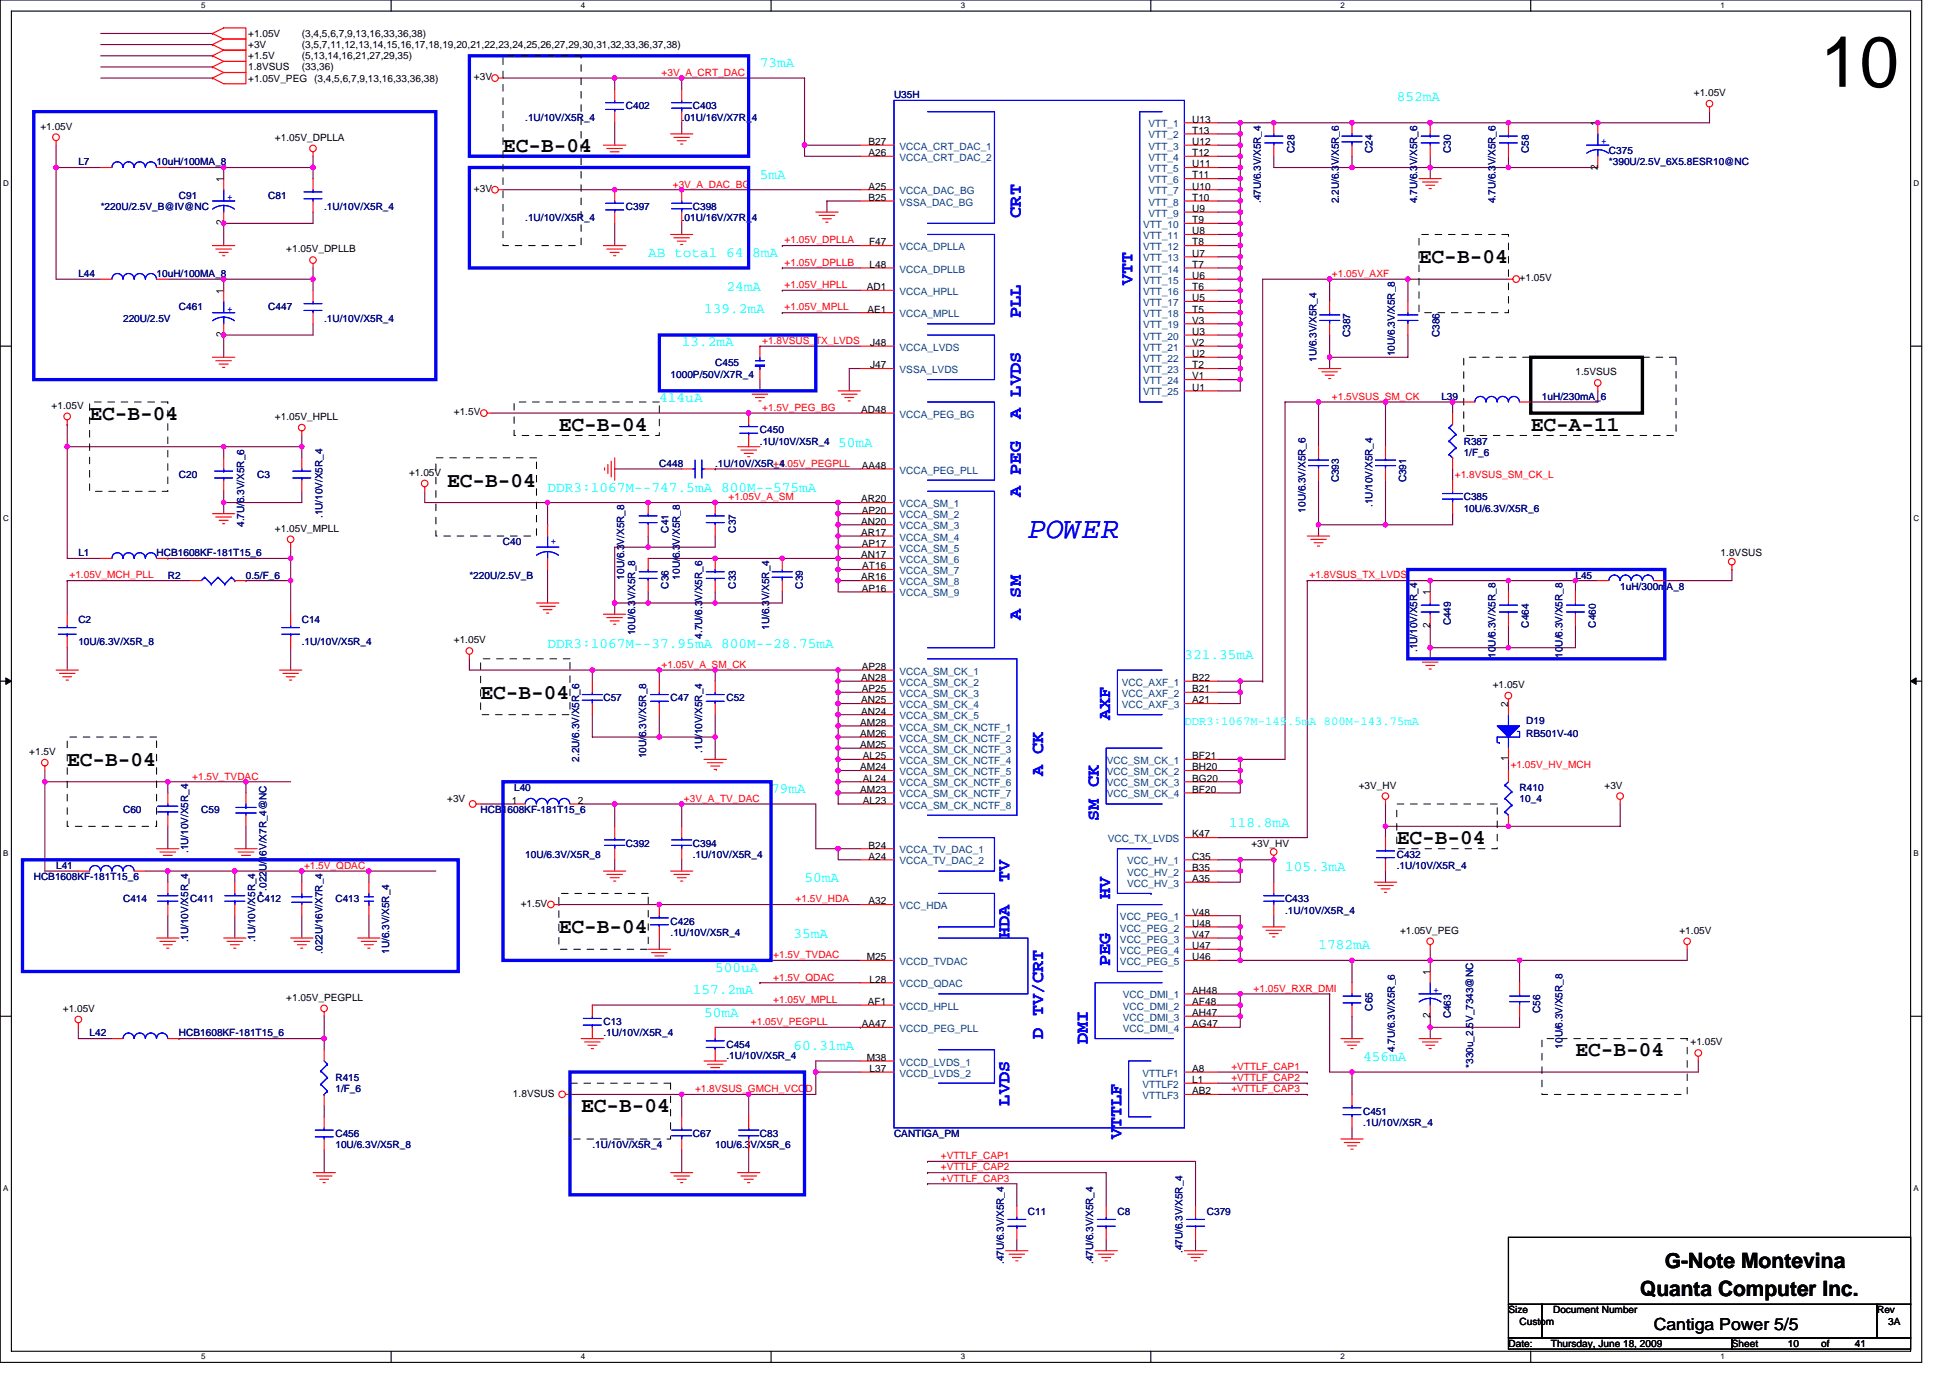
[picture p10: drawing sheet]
<svg xmlns="http://www.w3.org/2000/svg" width="297mm" height="210mm" viewBox="0 0 297 210" stroke-linecap="round" stroke-linejoin="round" font-family="sans-serif">
<defs><g id="words">
<text font-size="10.9" x="277.3" y="13.2">10</text>
<text font-size="4.6" fill="#00f" x="156.6" y="82">POWER</text>
<g font-size="3.2">
<text x="76.6" y="23.1">EC-B-04</text>
<text x="216.2" y="40.1">EC-B-04</text>
<text x="13.6" y="63.9">EC-B-04</text>
<text x="85.1" y="65.6">EC-B-04</text>
<text x="233.2" y="65.6">EC-A-11</text>
<text x="68.1" y="74.1">EC-B-04</text>
<text x="73.2" y="106.5">EC-B-04</text>
<text x="10.2" y="116.7">EC-B-04</text>
<text x="212.8" y="128.6">EC-B-04</text>
<text x="85.1" y="142.2">EC-B-04</text>
<text x="240" y="161">EC-B-04</text>
<text x="88.5" y="169.5">EC-B-04</text>
<text x="249.8" y="197.5">Quanta Computer Inc.</text>
<text x="253.6" y="193.2">G-Note Montevina</text>
</g>
<g font-size="2.7" fill="#00f">
<text x="155.5" y="33.2" transform="rotate(-90 155.5 33.2)">CRT</text>
<text x="172.5" y="43.4" transform="rotate(-90 172.5 43.4)">VTT</text>
<text x="155.5" y="48.5" transform="rotate(-90 155.5 48.5)">PLL</text>
<text x="155.5" y="63.8" transform="rotate(-90 155.5 63.8)">A LVDS</text>
<text x="155.5" y="75.7" transform="rotate(-90 155.5 75.7)">A PEG</text>
<text x="155.5" y="94.4" transform="rotate(-90 155.5 94.4)">A SM</text>
<text x="169.1" y="109.7" transform="rotate(-90 169.1 109.7)">AXF</text>
<text x="158.9" y="118.3" transform="rotate(-90 158.9 118.3)">A CK</text>
<text x="167.4" y="125.1" transform="rotate(-90 167.4 125.1)">SM CK</text>
<text x="153.8" y="134.4" transform="rotate(-90 153.8 134.4)">TV</text>
<text x="169.1" y="137" transform="rotate(-90 169.1 137)">HV</text>
<text x="153.8" y="142.9" transform="rotate(-90 153.8 142.9)">HDA</text>
<text x="169.1" y="147.2" transform="rotate(-90 169.1 147.2)">PEG</text>
<text x="158.9" y="158.3" transform="rotate(-90 158.9 158.3)">D TV/CRT</text>
<text x="165.7" y="159.1" transform="rotate(-90 165.7 159.1)">DMI</text>
<text x="153.8" y="168.5" transform="rotate(-90 153.8 168.5)">LVDS</text>
<text x="170.8" y="173.6" transform="rotate(-90 170.8 173.6)">VTTLF</text>
</g>
<text font-size="2.5" x="251.9" y="202.7">Cantiga Power 5/5</text>
<g font-size="2.2" fill="#0ff">
<text x="115.8" y="10.2">73mA</text>
<text x="212.8" y="15.3">852mA</text>
<text x="115.8" y="27.3">5mA</text>
<text x="98.7" y="39.2">AB total 64.8mA</text>
<text x="107.2" y="47.7">139.2mA</text>
<text x="110.7" y="44.3">24mA</text>
<text x="103.8" y="52.8">13.2mA</text>
<text x="100.4" y="61.3">414uA</text>
<text x="127.7" y="68.1">50mA</text>
<text x="83.4" y="74.9">DDR3:1067M--747.5mA 800M--575mA</text>
<text x="83.4" y="98.7">DDR3:1067M--37.95mA 800M--28.75mA</text>
<text x="180.4" y="100.4">321.35mA</text>
<text x="117.5" y="120.9">79mA</text>
<text x="187.2" y="126">118.8mA</text>
<text x="122.6" y="134.5">50mA</text>
<text x="195.7" y="132.8">105.3mA</text>
<text x="120.9" y="143">35mA</text>
<text x="108.9" y="148.1">500uA</text>
<text x="200.8" y="144.7">1782mA</text>
<text x="105.5" y="151.5">157.2mA</text>
<text x="107.2" y="154.9">50mA</text>
<text x="120.9" y="160">60.31mA</text>
<text x="207.6" y="161.7">456mA</text>
</g>
<text font-size="1.9" fill="#0ff" x="180.4" y="110.4">DDR3:1067M-149.5mA 800M-143.75mA</text>
<g font-size="1.5">
<text x="37.8" y="5.6">+1.05V</text>
<text x="46" y="5.6">(3,4,5,6,7,9,13,16,33,36,38)</text>
<text x="37.8" y="7.3">+3V</text>
<text x="37.8" y="10.7">1.8VSUS</text>
<text x="37.8" y="9">+1.5V</text>
<text x="46" y="10.7">(33,36)</text>
<text x="46" y="7.3">(3,5,7,11,12,13,14,15,16,17,18,19,20,21,22,23,24,25,26,27,29,30,31,32,33,36,37,38)</text>
<text x="46" y="9">(5,13,14,16,21,27,29,35)</text>
<text x="37.8" y="12.4">+1.05V_PEG (3,4,5,6,7,9,13,16,33,36,38)</text>
<text x="72.2" y="12.3">+3V</text>
<text x="258" y="14.6">+1.05V</text>
<text x="6.2" y="19.7">+1.05V</text>
<text x="41.9" y="21.4">+1.05V_DPLLA</text>
<text x="132.3" y="22.1">B27</text>
<text x="132.3" y="23.8">A26</text>
<text x="181.6" y="18.7">U13</text>
<text x="181.6" y="20.4">T13</text>
<text x="181.6" y="23.8">T12</text>
<text x="181.6" y="22.1">U12</text>
<text x="243.4" y="19.2" transform="rotate(-90 243.4 19.2)">1</text>
<text x="34.1" y="27.7" transform="rotate(-90 34.1 27.7)">1</text>
<text x="72.2" y="29.3">+3V</text>
<text x="132.3" y="28.9">A25</text>
<text x="181.6" y="25.5">U11</text>
<text x="181.6" y="27.2">T11</text>
<text x="181.6" y="28.9">U10</text>
<text x="243.4" y="25.8" transform="rotate(-90 243.4 25.8)">2</text>
<text x="34.1" y="34.4" transform="rotate(-90 34.1 34.4)">2</text>
<text x="132.3" y="30.6">B25</text>
<text x="181.6" y="30.6">T10</text>
<text x="181.6" y="32.3">U9</text>
<text x="181.6" y="34">T9</text>
<text x="181.6" y="35.7">U8</text>
<text x="43.6" y="38.5">+1.05V_DPLLB</text>
<text x="132.4" y="37.4">F47</text>
<text x="132.5" y="40.8">L48</text>
<text x="181.6" y="37.4">T8</text>
<text x="181.6" y="39.1">U7</text>
<text x="181.6" y="40.8">T7</text>
<text x="34.1" y="44.7" transform="rotate(-90 34.1 44.7)">1</text>
<text x="132" y="44.2">AD1</text>
<text x="132.1" y="47.6">AE1</text>
<text x="181.6" y="42.5">U6</text>
<text x="181.6" y="44.2">T6</text>
<text x="181.6" y="45.9">U5</text>
<text x="181.6" y="47.6">T5</text>
<text x="231.5" y="42.9">+1.05V</text>
<text x="34.1" y="51.4" transform="rotate(-90 34.1 51.4)">2</text>
<text x="132.5" y="52.7">J48</text>
<text x="181.6" y="49.3">V3</text>
<text x="181.6" y="51">U3</text>
<text x="181.6" y="52.7">V2</text>
<text x="132.5" y="56.1">J47</text>
<text x="181.6" y="54.4">U2</text>
<text x="181.6" y="56.1">T2</text>
<text x="181.6" y="57.8">V1</text>
<text x="181.6" y="59.5">U1</text>
<text x="240" y="57.2">1.5VSUS</text>
<text x="7.8" y="62.3">+1.05V</text>
<text x="41.9" y="64">+1.05V_HPLL</text>
<text x="69.1" y="63.3">+1.5V</text>
<text x="131.2" y="62.9">AD48</text>
<text x="131.3" y="71.4">AA48</text>
<text x="62.3" y="72.5">+1.05V</text>
<text x="131.2" y="76.6">AR20</text>
<text x="41.9" y="81">+1.05V_MPLL</text>
<text x="131.2" y="79.9">AN20</text>
<text x="131.2" y="81.7">AR17</text>
<text x="131.3" y="78.3">AP20</text>
<text x="131.3" y="83.4">AP17</text>
<text x="131.2" y="88.5">AR16</text>
<text x="131.2" y="85.1">AN17</text>
<text x="131.3" y="86.8">AT16</text>
<text x="262.1" y="84.8">1.8VSUS</text>
<text x="131.3" y="90.2">AP16</text>
<text x="217.8" y="95.6" transform="rotate(-90 217.8 95.6)">2</text>
<text x="217.8" y="90.7" transform="rotate(-90 217.8 90.7)">1</text>
<text x="69.1" y="98">+1.05V</text>
<text x="131.2" y="103.8">AN28</text>
<text x="131.2" y="107.2">AN25</text>
<text x="131.3" y="102.1">AP28</text>
<text x="131.3" y="105.5">AP25</text>
<text x="181.6" y="103.8">B22</text>
<text x="181.6" y="105.5">B21</text>
<text x="181.6" y="107.2">A21</text>
<text x="227.4" y="104.8">+1.05V</text>
<text x="229.8" y="107.7" transform="rotate(-90 229.8 107.7)">2</text>
<text x="131" y="110.6">AM28</text>
<text x="131" y="112.3">AM26</text>
<text x="131" y="114">AM25</text>
<text x="131.2" y="108.9">AN24</text>
<text x="4.5" y="115">+1.5V</text>
<text x="131" y="117.4">AM24</text>
<text x="131.4" y="115.7">AL25</text>
<text x="131.4" y="119.1">AL24</text>
<text x="181.6" y="115.7">BF21</text>
<text x="181.6" y="117.4">BH20</text>
<text x="181.6" y="119.1">BG20</text>
<text x="229.8" y="116" transform="rotate(-90 229.8 116)">1</text>
<text x="68.1" y="122.2">+3V</text>
<text x="78" y="122.5">1</text>
<text x="88" y="122.5">2</text>
<text x="131" y="120.8">AM23</text>
<text x="131.4" y="122.5">AL23</text>
<text x="181.6" y="120.8">BF20</text>
<text x="207" y="120.2">+3V_HV</text>
<text x="244.4" y="120.2">+3V</text>
<text x="132.3" y="129.3">B24</text>
<text x="132.3" y="131">A24</text>
<text x="181.6" y="127.6">K47</text>
<text x="181.6" y="131">C35</text>
<text x="190.6" y="129">+3V_HV</text>
<text x="132.3" y="137.8">A32</text>
<text x="181.6" y="132.7">B35</text>
<text x="181.6" y="134.4">A35</text>
<text x="79.3" y="138.2">+1.5V</text>
<text x="181.6" y="139.5">V48</text>
<text x="181.6" y="141.2">U48</text>
<text x="181.6" y="142.9">V47</text>
<text x="213.3" y="142.3">+1.05V_PEG</text>
<text x="255.8" y="142.3">+1.05V</text>
<text x="132.1" y="146.3">M25</text>
<text x="132.5" y="149.7">L28</text>
<text x="181.6" y="144.6">U47</text>
<text x="181.6" y="146.3">U46</text>
<text x="217.8" y="148.6" transform="rotate(-90 217.8 148.6)">1</text>
<text x="9.6" y="154.2">+1.05V</text>
<text x="43.6" y="152.5">+1.05V_PEGPLL</text>
<text x="132.2" y="153.1">AF1</text>
<text x="181.6" y="151.4">AH48</text>
<text x="181.6" y="153.1">AF48</text>
<text x="181.6" y="154.8">AH47</text>
<text x="217.8" y="155.2" transform="rotate(-90 217.8 155.2)">2</text>
<text x="131.3" y="156.5">AA47</text>
<text x="132.1" y="161.6">M38</text>
<text x="181.6" y="156.5">AG47</text>
<text x="257.5" y="159.3">+1.05V</text>
<text x="78.1" y="167.1">1.8VSUS</text>
<text x="132.5" y="163.3">L37</text>
<text x="181.6" y="163.3">A8</text>
<text x="181.6" y="165">L1</text>
<text x="181.6" y="166.8">AB2</text>
<text x="229.8" y="200.1">Size</text>
<text x="231.5" y="201.8">Custom</text>
<text x="236.6" y="200.1">Document Number</text>
<text x="285.9" y="200.1">Rev</text>
<text x="287.6" y="201.8">3A</text>
<text x="229.8" y="205.3">Date:</text>
<text x="236.2" y="205.3">Thursday, June 18, 2009</text>
<text x="263.8" y="205.3">Sheet</text>
<text x="272.3" y="205.3">10</text>
<text x="277.4" y="205.3">of</text>
<text x="282.5" y="205.3">41</text>
</g>
<g font-size="1.5" fill="#f00">
<text x="100.8" y="11.6">+3V_A_CRT_DAC</text>
<text x="102.5" y="28.6">+3V_A_DAC_BG</text>
<text x="119.5" y="37.1">+1.05V_DPLLA</text>
<text x="119.5" y="40.5">+1.05V_DPLLB</text>
<text x="119.5" y="43.9">+1.05V_HPLL</text>
<text x="119.5" y="47.3">+1.05V_MPLL</text>
<text x="202.9" y="42.2">+1.05V_AXF</text>
<text x="116.1" y="52.4">+1.8VSUS_TX_LVDS</text>
<text x="116.1" y="62.6">+1.5V_PEG_BG</text>
<text x="202.9" y="60.9">+1.5VSUS_SM_CK</text>
<text x="117.8" y="71.1">+1.05V_PEGPLL</text>
<text x="111" y="76.2">+1.05V_A_SM</text>
<text x="221.6" y="72.8">+1.8VSUS_SM_CK_L</text>
<text x="10.6" y="88.1">+1.05V_MCH_PLL</text>
<text x="199.5" y="88.1">+1.8VSUS_TX_LVDS</text>
<text x="100.8" y="101.8">+1.05V_A_SM_CK</text>
<text x="29.3" y="118.8">+1.5V_TVDAC</text>
<text x="230.1" y="117.1">+1.05V_HV_MCH</text>
<text x="104.2" y="122.2">+3V_A_TV_DAC</text>
<text x="46.3" y="132.4">+1.5V_QDAC</text>
<text x="121.2" y="137.5">+1.5V_HDA</text>
<text x="117.8" y="146">+1.5V_TVDAC</text>
<text x="117.8" y="149.4">+1.5V_QDAC</text>
<text x="117.8" y="152.8">+1.05V_MPLL</text>
<text x="191" y="151.1">+1.05V_RXR_DMI</text>
<text x="114.4" y="156.2">+1.05V_PEGPLL</text>
<text x="105.9" y="166.4">+1.8VSUS_GMCH_VCCD</text>
<text x="187.6" y="163">+VTTLF_CAP1</text>
<text x="187.6" y="164.7">+VTTLF_CAP2</text>
<text x="187.6" y="166.4">+VTTLF_CAP3</text>
<text x="143.3" y="176.6">+VTTLF_CAP1</text>
<text x="143.3" y="178.4">+VTTLF_CAP2</text>
<text x="143.3" y="180">+VTTLF_CAP3</text>
</g>
<g font-size="1.5" fill="#000080">
<text x="95.3" y="16.7">C402</text>
<text x="105.5" y="16.7">C403</text>
<text x="136.2" y="15">U35H</text>
<text x="80" y="18.4">.1U/10V/X5R_4</text>
<text x="103.8" y="18.4">.01U/16V/X7R_4</text>
<text x="197.2" y="23.3" transform="rotate(-90 197.2 23.3)">C28</text>
<text x="209.1" y="23.3" transform="rotate(-90 209.1 23.3)">C24</text>
<text x="221" y="23.3" transform="rotate(-90 221 23.3)">C30</text>
<text x="232.9" y="23.3" transform="rotate(-90 232.9 23.3)">C58</text>
<text x="245.1" y="23.5">C375</text>
<text x="11.9" y="25.2">L7</text>
<text x="23.9" y="25.2">10uH/100MA_8</text>
<text x="245.1" y="25.2">*390U/2.5V_6X5.8ESR10@NC</text>
<text x="15.3" y="32">*220U/2.5V_B@IV@NC</text>
<text x="27.3" y="30.3">C91</text>
<text x="40.9" y="30.3">C81</text>
<text x="49.4" y="32">.1U/10V/X5R_4</text>
<text x="80" y="33.7">.1U/10V/X5R_4</text>
<text x="95.3" y="32">C397</text>
<text x="103.8" y="33.7">.01U/16V/X7R_4</text>
<text x="105.5" y="32">C398</text>
<text x="192" y="31" transform="rotate(-90 192 31)">.47U/6.3V/X5R_4</text>
<text x="204" y="31" transform="rotate(-90 204 31)">2.2U/6.3V/X5R_6</text>
<text x="215.9" y="31" transform="rotate(-90 215.9 31)">4.7U/6.3V/X5R_6</text>
<text x="227.8" y="31" transform="rotate(-90 227.8 31)">4.7U/6.3V/X5R_6</text>
<text x="11.9" y="42.2">L44</text>
<text x="23.9" y="42.2">10uH/100MA_8</text>
<text x="27.3" y="47.3">C461</text>
<text x="40.9" y="47.3">C447</text>
<text x="18.8" y="49">220U/2.5V</text>
<text x="49.4" y="49">.1U/10V/X5R_4</text>
<text x="205.7" y="51.4" transform="rotate(-90 205.7 51.4)">C387</text>
<text x="219.3" y="51.4" transform="rotate(-90 219.3 51.4)">C386</text>
<text x="102.1" y="57.5">1000P/50V/X7R_4</text>
<text x="108.9" y="55.8">C455</text>
<text x="200.6" y="55.1" transform="rotate(-90 200.6 55.1)">1U/6.3V/X5R_4</text>
<text x="212.5" y="54.3" transform="rotate(-90 212.5 54.3)">10U/6.3V/X5R_8</text>
<text x="219.6" y="60.9">L39</text>
<text x="234.9" y="60.9">1uH/230mA_6</text>
<text x="100.4" y="71.1">C448</text>
<text x="108.9" y="71.1">.1U/10V/X5R_4</text>
<text x="115.8" y="66">C450</text>
<text x="115.8" y="67.7">.1U/10V/X5R_4</text>
<text x="223" y="67.7">R387</text>
<text x="223" y="69.4">1/F_6</text>
<text x="27.3" y="72.8">C20</text>
<text x="39.2" y="72.8">C3</text>
<text x="204" y="73.5" transform="rotate(-90 204 73.5)">C393</text>
<text x="209.1" y="77.3" transform="rotate(-90 209.1 77.3)">.1U/10V/X5R_4</text>
<text x="214.2" y="73.5" transform="rotate(-90 214.2 73.5)">C391</text>
<text x="223" y="76.2">C385</text>
<text x="223" y="78">10U/6.3V/X5R_6</text>
<text x="37.2" y="80.3" transform="rotate(-90 37.2 80.3)">4.7U/6.3V/X5R_6</text>
<text x="49.1" y="79" transform="rotate(-90 49.1 79)">.1U/10V/X5R_4</text>
<text x="76.6" y="83.1">C40</text>
<text x="101.9" y="81.2" transform="rotate(-90 101.9 81.2)">C41</text>
<text x="112.1" y="81.2" transform="rotate(-90 112.1 81.2)">C37</text>
<text x="198.9" y="78.1" transform="rotate(-90 198.9 78.1)">10U/6.3V/X5R_6</text>
<text x="11.9" y="84.8">L1</text>
<text x="23.9" y="84.8">HCB1608KF-181T15_6</text>
<text x="25.6" y="88.2">R2</text>
<text x="37.5" y="88.2">0.5/F_6</text>
<text x="71.5" y="88.2">*220U/2.5V_B</text>
<text x="95.1" y="88.3" transform="rotate(-90 95.1 88.3)">10U/6.3V/X5R_8</text>
<text x="101.9" y="89.7" transform="rotate(-90 101.9 89.7)">C36</text>
<text x="103.6" y="88.3" transform="rotate(-90 103.6 88.3)">10U/6.3V/X5R_8</text>
<text x="112.1" y="89.7" transform="rotate(-90 112.1 89.7)">C33</text>
<text x="122.3" y="89.7" transform="rotate(-90 122.3 89.7)">C39</text>
<text x="240" y="88.2">L45</text>
<text x="246.8" y="89.9">1uH/300mA_8</text>
<text x="11.9" y="95">C2</text>
<text x="46" y="95">C14</text>
<text x="117.2" y="96" transform="rotate(-90 117.2 96)">1U/6.3V/X5R_4</text>
<text x="221" y="95.3" transform="rotate(-90 221 95.3)">C449</text>
<text x="232.9" y="95.6" transform="rotate(-90 232.9 95.6)">C464</text>
<text x="243.1" y="95.6" transform="rotate(-90 243.1 95.6)">C460</text>
<text x="11.9" y="98.4">10U/6.3V/X5R_8</text>
<text x="46" y="98.4">.1U/10V/X5R_4</text>
<text x="96.7" y="96.8" transform="rotate(-90 96.7 96.8)">10U/6.3V/X5R_8</text>
<text x="107" y="97.3" transform="rotate(-90 107 97.3)">4.7U/6.3V/X5R_6</text>
<text x="215.9" y="99.4" transform="rotate(-90 215.9 99.4)">.1U/10V/X5R_4</text>
<text x="227.8" y="100.2" transform="rotate(-90 227.8 100.2)">10U/6.3V/X5R_8</text>
<text x="238" y="100.2" transform="rotate(-90 238 100.2)">10U/6.3V/X5R_8</text>
<text x="91.9" y="106.9">C57</text>
<text x="102.1" y="106.9">C47</text>
<text x="110.7" y="106.9">C52</text>
<text x="232.5" y="110.3">D19</text>
<text x="232.5" y="112.3">RB501V-40</text>
<text x="88.2" y="116.1" transform="rotate(-90 88.2 116.1)">2.2U/6.3V/X5R_6</text>
<text x="98.4" y="115.5" transform="rotate(-90 98.4 115.5)">10U/6.3V/X5R_8</text>
<text x="107" y="114.7" transform="rotate(-90 107 114.7)">.1U/10V/X5R_4</text>
<text x="18.8" y="123.9">C60</text>
<text x="30.7" y="123.9">C59</text>
<text x="73.2" y="123.9">HCB1608KF-181T15_6</text>
<text x="78.3" y="120.5">L40</text>
<text x="231.5" y="120.5">R410</text>
<text x="231.5" y="122.2">10_4</text>
<text x="28.7" y="130" transform="rotate(-90 28.7 130)">.1U/10V/X5R_4</text>
<text x="80" y="130.7">10U/6.3V/X5R_8</text>
<text x="95.3" y="129">C392</text>
<text x="105.5" y="129">C394</text>
<text x="105.5" y="130.7">.1U/10V/X5R_4</text>
<text x="212.8" y="130.7">C432</text>
<text x="5.1" y="134.1">HCB1608KF-181T15_6</text>
<text x="8.5" y="132.4">L41</text>
<text x="18.8" y="137.5">C414</text>
<text x="29" y="137.5">C411</text>
<text x="39.2" y="137.5">C412</text>
<text x="40.6" y="136.3" transform="rotate(-90 40.6 136.3)">*.022U/16V/X7R_4@NC</text>
<text x="51.1" y="137.5">C413</text>
<text x="195.7" y="137.5">C433</text>
<text x="212.8" y="132.4">.1U/10V/X5R_4</text>
<text x="28.7" y="143.6" transform="rotate(-90 28.7 143.6)">.1U/10V/X5R_4</text>
<text x="38.9" y="143.6" transform="rotate(-90 38.9 143.6)">.1U/10V/X5R_4</text>
<text x="102.1" y="140.9">C426</text>
<text x="102.1" y="142.6">.1U/10V/X5R_4</text>
<text x="195.7" y="139.2">.1U/10V/X5R_4</text>
<text x="49.1" y="145.3" transform="rotate(-90 49.1 145.3)">.022U/16V/X7R_4</text>
<text x="59.3" y="145.3" transform="rotate(-90 59.3 145.3)">1U/6.3V/X5R_4</text>
<text x="209.1" y="154" transform="rotate(-90 209.1 154)">C65</text>
<text x="221" y="155.2" transform="rotate(-90 221 155.2)">C463</text>
<text x="234.6" y="154.3" transform="rotate(-90 234.6 154.3)">C56</text>
<text x="13.6" y="157.9">L42</text>
<text x="27.3" y="157.9">HCB1608KF-181T15_6</text>
<text x="91.9" y="156.2">C13</text>
<text x="91.9" y="157.9">.1U/10V/X5R_4</text>
<text x="110.7" y="159.6">C454</text>
<text x="110.7" y="161.3">.1U/10V/X5R_4</text>
<text x="212.5" y="160.3" transform="rotate(-90 212.5 160.3)">4.7U/6.3V/X5R_6</text>
<text x="238" y="159.8" transform="rotate(-90 238 159.8)">10U/6.3V/X5R_8</text>
<text x="51.1" y="164.7">R415</text>
<text x="51.1" y="166.4">1/F_6</text>
<text x="224.4" y="162.7" transform="rotate(-90 224.4 162.7)">*330u_2.5V_7343@NC</text>
<text x="51.1" y="173.2">C456</text>
<text x="105.5" y="173.2">C67</text>
<text x="115.8" y="173.2">C83</text>
<text x="136.2" y="173.2">CANTIGA_PM</text>
<text x="207.6" y="169.8">C451</text>
<text x="207.6" y="171.6">.1U/10V/X5R_4</text>
<text x="51.1" y="174.9">10U/6.3V/X5R_8</text>
<text x="90.2" y="174.9">.1U/10V/X5R_4</text>
<text x="108.9" y="174.9">10U/6.3V/X5R_6</text>
<text x="156.6" y="185.2">C11</text>
<text x="170.2" y="185.2">C8</text>
<text x="183.8" y="185.2">C379</text>
<text x="180.1" y="190.9" transform="rotate(-90 180.1 190.9)">.47U/6.3V/X5R_4</text>
<text x="152.9" y="192.6" transform="rotate(-90 152.9 192.6)">.47U/6.3V/X5R_4</text>
<text x="166.5" y="192.6" transform="rotate(-90 166.5 192.6)">.47U/6.3V/X5R_4</text>
</g>
<g font-size="1.5" fill="#004080">
<text x="137" y="22.8">VCCA_CRT_DAC_1</text>
<text x="175" y="19.4">VTT_1</text>
<text x="175" y="21.1">VTT_2</text>
<text x="175" y="22.8">VTT_3</text>
<text x="137" y="24.5">VCCA_CRT_DAC_2</text>
<text x="137" y="29.6">VCCA_DAC_BG</text>
<text x="175" y="24.5">VTT_4</text>
<text x="175" y="26.2">VTT_5</text>
<text x="175" y="27.9">VTT_6</text>
<text x="175" y="29.6">VTT_7</text>
<text x="137" y="31.3">VSSA_DAC_BG</text>
<text x="174.1" y="34.7">VTT_10</text>
<text x="175" y="31.3">VTT_8</text>
<text x="175" y="33">VTT_9</text>
<text x="137" y="38.1">VCCA_DPLLA</text>
<text x="137" y="41.5">VCCA_DPLLB</text>
<text x="174.1" y="38.1">VTT_12</text>
<text x="174.1" y="39.8">VTT_13</text>
<text x="174.1" y="41.5">VTT_14</text>
<text x="174.1" y="36.4">VTT_11</text>
<text x="137" y="44.9">VCCA_HPLL</text>
<text x="174.1" y="43.2">VTT_15</text>
<text x="174.1" y="44.9">VTT_16</text>
<text x="174.1" y="46.6">VTT_17</text>
<text x="137" y="53.4">VCCA_LVDS</text>
<text x="137" y="48.3">VCCA_MPLL</text>
<text x="174.1" y="50">VTT_19</text>
<text x="174.1" y="51.8">VTT_20</text>
<text x="174.1" y="53.4">VTT_21</text>
<text x="174.1" y="48.3">VTT_18</text>
<text x="137" y="56.9">VSSA_LVDS</text>
<text x="174.1" y="55.1">VTT_22</text>
<text x="174.1" y="56.9">VTT_23</text>
<text x="174.1" y="58.5">VTT_24</text>
<text x="137" y="63.6">VCCA_PEG_BG</text>
<text x="174.1" y="60.3">VTT_25</text>
<text x="137" y="72.2">VCCA_PEG_PLL</text>
<text x="137" y="77.3">VCCA_SM_1</text>
<text x="137" y="79">VCCA_SM_2</text>
<text x="137" y="80.7">VCCA_SM_3</text>
<text x="137" y="82.4">VCCA_SM_4</text>
<text x="137" y="84.1">VCCA_SM_5</text>
<text x="137" y="87.5">VCCA_SM_7</text>
<text x="137" y="89.2">VCCA_SM_8</text>
<text x="137" y="85.8">VCCA_SM_6</text>
<text x="137" y="90.9">VCCA_SM_9</text>
<text x="137" y="102.8">VCCA_SM_CK_1</text>
<text x="137" y="104.5">VCCA_SM_CK_2</text>
<text x="137" y="106.2">VCCA_SM_CK_3</text>
<text x="137" y="107.9">VCCA_SM_CK_4</text>
<text x="170.9" y="104.5">VCC_AXF_1</text>
<text x="170.9" y="106.2">VCC_AXF_2</text>
<text x="170.9" y="107.9">VCC_AXF_3</text>
<text x="137" y="109.6">VCCA_SM_CK_5</text>
<text x="137" y="111.3">VCCA_SM_CK_NCTF_1</text>
<text x="137" y="113">VCCA_SM_CK_NCTF_2</text>
<text x="137" y="114.7">VCCA_SM_CK_NCTF_3</text>
<text x="137" y="116.4">VCCA_SM_CK_NCTF_4</text>
<text x="137" y="118.1">VCCA_SM_CK_NCTF_5</text>
<text x="137" y="119.8">VCCA_SM_CK_NCTF_6</text>
<text x="168.6" y="116.4">VCC_SM_CK_1</text>
<text x="168.6" y="118.1">VCC_SM_CK_2</text>
<text x="168.6" y="119.8">VCC_SM_CK_3</text>
<text x="137" y="121.5">VCCA_SM_CK_NCTF_7</text>
<text x="137" y="123.2">VCCA_SM_CK_NCTF_8</text>
<text x="168.6" y="121.5">VCC_SM_CK_4</text>
<text x="137" y="130">VCCA_TV_DAC_1</text>
<text x="137" y="131.7">VCCA_TV_DAC_2</text>
<text x="168.7" y="128.3">VCC_TX_LVDS</text>
<text x="171.7" y="131.7">VCC_HV_1</text>
<text x="171.7" y="133.4">VCC_HV_2</text>
<text x="171.7" y="135.1">VCC_HV_3</text>
<text x="137" y="138.5">VCC_HDA</text>
<text x="170.6" y="140.2">VCC_PEG_1</text>
<text x="170.6" y="141.9">VCC_PEG_2</text>
<text x="170.6" y="143.6">VCC_PEG_3</text>
<text x="137" y="147">VCCD_TVDAC</text>
<text x="170.6" y="145.4">VCC_PEG_4</text>
<text x="170.6" y="147">VCC_PEG_5</text>
<text x="137" y="153.9">VCCD_HPLL</text>
<text x="137" y="150.5">VCCD_QDAC</text>
<text x="171" y="152.1">VCC_DMI_1</text>
<text x="171" y="153.9">VCC_DMI_2</text>
<text x="171" y="155.6">VCC_DMI_3</text>
<text x="137" y="157.2">VCCD_PEG_PLL</text>
<text x="171" y="157.2">VCC_DMI_4</text>
<text x="137" y="162.4">VCCD_LVDS_1</text>
<text x="137" y="164.1">VCCD_LVDS_2</text>
<text x="174" y="164.1">VTTLF1</text>
<text x="174" y="165.8">VTTLF2</text>
<text x="174" y="167.5">VTTLF3</text>
</g>
<g font-size="1.5" fill="#00f">
<text x="243.9" y="21.9">+</text>
<text x="34.6" y="30.5">+</text>
<text x="34.6" y="47.5">+</text>
<text x="83.9" y="82.9">+</text>
<text x="218.4" y="151.3">+</text>
</g>
<g font-size="1.2">
<text x="30.6" y="1.2">5</text>
<text x="88.5" y="1.2">4</text>
<text x="146.4" y="1.2">3</text>
<text x="204.2" y="1.2">2</text>
<text x="262.1" y="1.2">1</text>
<text x=".5" y="28.3">D</text>
<text x="291.5" y="28.3">D</text>
<text x=".5" y="79.4">C</text>
<text x="291.5" y="79.4">C</text>
<text x=".5" y="130.4">B</text>
<text x="291.5" y="130.4">B</text>
<text x=".5" y="181.5">A</text>
<text x="291.5" y="181.5">A</text>
<text x="30.6" y="207.2">5</text>
<text x="88.5" y="207.2">4</text>
<text x="146.4" y="207.2">3</text>
<text x="204.2" y="207.2">2</text>
<text x="262.1" y="207.2">1</text>
</g>
</g></defs>
<path d="M0 0h292.7v207.6h-292.7zM1.7 1.7h289.3v204.2h-289.3z" fill="none" stroke="#000" stroke-width=".17"/>
<g fill="#fff">
<path d="M30.6 .2h.7v1.3h-.7z"/>
<path d="M30.6 206.1h.7v1.3h-.7z"/>
</g>
<path d="M59.6 0v1.7M59.6 205.9v1.7" fill="none" stroke="#000" stroke-width=".17"/>
<g fill="#fff">
<path d="M88.5 .2h.7v1.3h-.7z"/>
<path d="M88.5 206.1h.7v1.3h-.7z"/>
</g>
<path d="M117.5 0v1.7M117.5 205.9v1.7" fill="none" stroke="#000" stroke-width=".17"/>
<g fill="#fff">
<path d="M146.4 .2h.6v1.3h-.6z"/>
<path d="M146.4 206.1h.6v1.3h-.6z"/>
</g>
<path d="M175.3 0v1.7M175.3 205.9v1.7" fill="none" stroke="#000" stroke-width=".17"/>
<g fill="#fff">
<path d="M204.2 .2h.7v1.3h-.7z"/>
<path d="M204.2 206.1h.7v1.3h-.7z"/>
</g>
<path d="M233.2 0v1.7M233.2 205.9v1.7" fill="none" stroke="#000" stroke-width=".17"/>
<g fill="#fff">
<path d="M262.1 .2h.6v1.3h-.6z"/>
<path d="M262.1 206.1h.6v1.3h-.6z"/>
<path d="M.5 27.2h.8v1.4h-.8z"/>
<path d="M291.5 27.2h.8v1.4h-.8z"/>
<path d="M.5 78.3h.8v1.3h-.8z"/>
<path d="M291.5 78.3h.8v1.3h-.8z"/>
</g>
<path d="M0 52.7h1.7M291 52.7h1.7" fill="none" stroke="#000" stroke-width=".17"/>
<g fill="#fff">
<path d="M.5 129.3h.7v1.4h-.7z"/>
<path d="M291.5 129.3h.7v1.4h-.7z"/>
</g>
<path d="M0 103.8h1.7M291 103.8h1.7" fill="none" stroke="#000" stroke-width=".17"/>
<path d="M.9 103.3l.8 .5-.8 .5zM291 103.8l.9-.5v1z" fill="#000" stroke="#000" stroke-width=".15"/>
<g fill="#fff">
<path d="M.5 180.4h.7v1.3h-.7z"/>
<path d="M291.5 180.4h.7v1.3h-.7z"/>
</g>
<path d="M0 154.9h1.7M291 154.9h1.7M229.8 188.6h61.2v10.2h-61.2zM229.8 198.8h5.1v5.1h-5.1zM234.9 198.8h51v5.1h-51zM285.9 198.8h5.1v5.1h-5.1zM229.8 203.9h34v1.7h-34zM263.8 203.9h27.2v1.7h-27.2z" fill="none" stroke="#000" stroke-width=".17"/>
<g fill="none" stroke="#800040" stroke-width=".17">
<path d="M15.3 5.1h17.1M15.3 6.8h17.1M15.3 10.2h17.1M15.3 8.5h17.1M15.3 11.9h17.1M76.6 11.9h17M93.6 11.9h.1M93.6 18.7v3.4M93.6 11.9h29M93.6 11.9v1.7M103.8 11.9h.1M103.8 11.9v1.7"/>
<path d="M103.8 18.7v1.7M122.6 11.9v10.2h8.5M122.6 11.9h.1M185.5 18.7h3.4M188.9 18.7v6.8M188.9 18.7h.1M188.9 18.7h5.1M194 18.7h.1M194 18.7h11.9M205.9 18.7h.1M217.9 18.7h.1M229.8 18.7h.1"/>
<path d="M243.4 18.7h.1M260.4 17v1.7h-54.5M8.5 25.5h6.8M8.5 25.5h.1M8.5 25.5v17h6.8M8.5 22.1v3.4M25.6 25.5h8.5M34.1 34v3.4M34.1 25.5v1.7M34.1 34h.1M34.1 25.5h.1M34.1 25.5h13.6"/>
<path d="M47.7 25.5h.1M47.7 23.8v1.7M47.7 32.3v1.7h-13.6M47.7 25.5v1.7M76.6 28.9h17M93.6 34v3.4M93.6 28.9h.1M93.6 28.9h37.5M103.8 34v1.7M103.8 28.9h.1M119.2 37.4h.1M119.2 37.4h11.9"/>
<path d="M122.6 22.1v1.7h8.5M131.1 30.6h-5.1v1.7M185.5 25.5h3.4M185.5 32.3h3.4M185.5 27.2h3.4M185.5 28.9h3.4M185.5 37.4h3.4M185.5 39.1h3.4M185.5 34h3.4M185.5 35.7h3.4M185.5 20.4h3.4M185.5 22.1h3.4"/>
<path d="M185.5 23.8h3.4M185.5 30.6h3.4M188.9 20.4h.1M188.9 22.1h.1M188.9 23.8h.1M188.9 30.6h.1M188.9 39.1h.1M188.9 35.7h.1M188.9 27.2h.1M188.9 28.9v3.4M188.9 28.9h.1M188.9 32.3h.1"/>
<path d="M188.9 37.4h.1M188.9 34h.1M188.9 25.5h.1M188.9 25.5v3.4M188.9 32.3v10.2M194 23.8v1.7h11.9M205.9 25.5h.1M205.9 23.8v1.7h12M217.9 23.8v1.7h11.9M217.9 25.5h.1M217.9 25.5v1.7M229.8 23.8v1.7h13.6"/>
<path d="M229.8 25.5h.1M25.6 42.5h8.5v1.7M34.1 51.1h.1M34.1 42.5h.1M34.1 51.1v3.3M34.1 42.5h13.6M47.7 42.5v1.7M47.7 49.3v1.8h-13.6M47.7 40.8v1.7M115.8 57.8v1.8M115.8 52.7h.1M115.8 52.7h15.3"/>
<path d="M119.2 40.8h.1M119.2 44.2h.1M119.2 47.6h.1M119.2 40.8h11.9M119.2 44.2h11.9M119.2 47.6h11.9M131.1 56.2h-1.7v3.4M185.5 45.9h3.4M185.5 40.8h3.4M185.5 51.1h3.4M185.5 52.7h3.4M185.5 47.6h3.4"/>
<path d="M185.5 49.3h3.4M185.5 57.8h3.4M185.5 54.4h3.4M185.5 56.2h3.4M185.5 42.5h3.4M185.5 44.2h3.4M188.9 44.2h.1M188.9 42.5h.1M188.9 45.9v13.7h-3.4M188.9 57.8h.1M188.9 47.6h.1M188.9 56.2h.1"/>
<path d="M188.9 54.4h.1M188.9 52.7h.1M188.9 51.1h.1M188.9 49.3h.1M188.9 42.5v3.4M188.9 40.8h.1M188.9 45.9h.1M202.5 42.5h-10.2v61.3M202.5 42.5v3.4M202.5 51.1v3.3M202.5 54.4h.1M202.5 54.4v1.8"/>
<path d="M202.5 42.5h.1M202.5 42.5h12M214.5 42.5v3.4M214.5 51.1v3.3h-12M214.5 42.5h15.3M243.4 59.6v1.7h-10.2M10.2 68.1v17h5.1M10.2 68.1h23.9M10.2 64.7h.1M10.2 64.7v3.4M34.1 74.9v1.7M34.1 76.6v1.7"/>
<path d="M34.1 76.6h.1M34.1 68.1v1.7M34.1 68.1h.1M34.1 68.1h11.9M46 74.9v1.7h-11.9M46 68.1v1.7M46 66.4v1.7M64.7 74.9v1.7h18.7M74.9 62.9h39.1M83.4 76.6h15.3M83.4 80h.1M83.4 76.6v3.4"/>
<path d="M93.6 71.5h10.2M98.7 76.6h.1M98.7 76.6h29M108.9 71.5h.1M108.9 76.6h.1M108.9 71.5h22.2M114 62.9h.1M114 62.9h17.1M127.7 76.6h3.4M127.7 78.3h3.4M127.7 80h3.4M127.7 76.6v13.6h3.4"/>
<path d="M127.7 76.6h.1M127.7 80h.1M127.7 78.3h.1M200.8 61.3h-5.1v54.4h-6.8v1.7M200.8 80h10.2M200.8 80h.1M200.8 73.2v6.8M200.8 61.3v6.8M200.8 61.3h.1M200.8 80v1.7M200.8 61.3h20.5M211 61.3v6.8"/>
<path d="M211 61.3h.1M211 80h.1M211 73.2v6.8M221.3 61.3h1.7M221.3 71.5h.1M221.3 61.3v1.6M221.3 78.3h.1M221.3 71.5v1.7M221.3 78.3v1.7h-10.3M10.2 88.5v5.1M10.2 98.7v3.4M10.2 88.5h.1"/>
<path d="M10.2 88.5h18.8M25.6 85.1h.1M25.6 85.1h18.7M37.5 88.5h.1M37.5 88.5h6.8M44.3 88.5v5.1M44.3 98.7v3.4M44.3 83.4v1.7M44.3 85.1v3.4M83.4 86.8v5.1M93.6 91.9v1.7M93.6 91.9h.1"/>
<path d="M98.7 83.4h.1M98.7 85.1h10.2M98.7 83.4h-5.1v8.5M98.7 91.9h.1M98.7 81.7v1.7M98.7 90.2v1.7M108.9 85.1h.1M108.9 91.9h.1M108.9 81.7v1.7h-10.2M108.9 90.2v1.7M108.9 85.1h18.8M119.2 85.1h.1"/>
<path d="M119.2 90.2v1.7h-25.6M127.7 81.7h3.4M127.7 83.4h3.4M127.7 85.1h3.4M127.7 86.8h3.4M127.7 88.5h3.4M127.7 88.5h.1M127.7 85.1h.1M127.7 83.4h.1M127.7 81.7h.1M127.7 86.8h.1M199.1 88.5h.1"/>
<path d="M199.1 88.5v39.1h-13.6M199.1 88.5h30.7M217.9 98.7h.1M217.9 88.5h.1M217.9 95.3v3.4M217.9 98.7h11.9M217.9 88.5v1.7M217.9 98.7v1.7M229.8 95.3v3.4M229.8 88.5v1.7M229.8 88.5h10.2M229.8 98.7h.1"/>
<path d="M240 88.5h.1M240 88.5v1.7M240 95.3v3.4h-10.2M240 88.5h3.4M263.8 86.8v1.7h-10.2M6.8 119.1v13.6h5.1M6.8 119.1h.1M6.8 117.4v1.7M6.8 119.1h18.8M25.6 119.1v1.7M25.6 119.1h11.9v1.7M25.6 119.1h.1"/>
<path d="M37.5 119.1h.1M37.5 119.1h6.8M71.5 100.4v1.7h18.7M90.2 108.9v3.4h10.2M90.2 102.1v1.7M90.2 102.1h10.2v1.7M90.2 102.1h.1M100.4 102.1h.1M100.4 112.3h.1M100.4 112.3h8.5M100.4 102.1h27.3M100.4 108.9v3.4"/>
<path d="M108.9 102.1h.1M108.9 112.3h.1M108.9 102.1v1.7M108.9 108.9v3.4M108.9 112.3v3.4M127.7 110.6h3.4M127.7 112.3h3.4M127.7 114h3.4M127.7 102.1h3.4M127.7 107.2h3.4M127.7 117.4h3.4M127.7 119.1h3.4"/>
<path d="M127.7 115.7h3.4M127.7 105.5h3.4M127.7 108.9h3.4M127.7 103.8h3.4M127.7 112.3v10.2h3.4M127.7 103.8h.1M127.7 107.2h.1M127.7 114h.1M127.7 119.1h.1M127.7 117.4h.1M127.7 102.1h.1M127.7 115.7h.1"/>
<path d="M127.7 108.9v3.4M127.7 108.9h.1M127.7 112.3h.1M127.7 105.5h.1M127.7 102.1v6.8M185.5 103.8h3.4M185.5 105.5h3.4M185.5 117.4h3.4M185.5 119.1h3.4M185.5 115.7h3.4M188.9 105.5v1.7h-3.4M188.9 105.5h.1"/>
<path d="M188.9 115.7h.1M188.9 119.1v1.7h-3.4M188.9 119.1h.1M188.9 117.4h.1M188.9 117.4v1.7M192.3 103.8h-3.4v1.7M192.3 103.8h.1M229.8 117.4h.1M229.8 115.7v1.7M22.2 132.7h3.4M25.6 132.7v1.7M25.6 139.5v3.4"/>
<path d="M25.6 125.9v3.4M25.6 132.7h.1M25.6 132.7h40.8M35.8 132.7h.1M35.8 139.5v3.4M35.8 132.7v1.7M37.5 125.9v3.4M46 139.5v3.4M46 132.7h.1M46 132.7v1.7M56.2 139.5v3.4M56.2 132.7v1.7"/>
<path d="M56.2 132.7h.1M73.2 122.5h5.1M85.1 137.8h.1M85.1 137.8h46M88.5 122.5h5.1M93.6 122.5h30.7v6.8h3.4v1.7h3.4M93.6 122.5v3.4M93.6 131v1.7M93.6 122.5h.1M100.4 137.8h.1M103.8 122.5h.1M103.8 122.5v3.4"/>
<path d="M103.8 131v1.7M127.7 120.8h3.4M127.7 120.8h.1M127.7 129.3h.1M127.7 129.3h3.4M185.5 131h3.4M185.5 132.7h3.4M185.5 139.5h3.4v5.2M188.9 132.7v1.7h-3.4M188.9 132.7h.1M188.9 131h.1M188.9 131h5.1"/>
<path d="M188.9 131v1.7M194 131h.1M194 139.5v1.7M194 131v3.4M211 125.9v1.7M211 132.7v1.7M211 125.9h.1M211 122.5v3.4M246.8 122.5v3.4h-35.8M11.9 156.5v1.8h5.2M27.3 158.3h.1M27.3 158.3h22.1"/>
<path d="M49.4 154.9v5.1M90.2 153.2h.1M90.2 153.2h40.9M100.4 142.9v1.8M108.9 156.5h22.2M115.8 146.3h.1M115.8 149.8h.1M115.8 146.3h15.3M115.8 149.8h15.3M131.1 156.5h.1M185.5 144.7h3.4M185.5 151.4h3.4"/>
<path d="M185.5 153.2h3.4M185.5 154.9h3.4M185.5 141.2h3.4M185.5 142.9h3.4M188.9 141.2h.1M188.9 142.9h.1M188.9 144.7v1.6h-3.4M188.9 144.7h.1M188.9 154.9v1.6h-3.4M188.9 154.9h.1M188.9 151.4v1.8M188.9 153.2h.1"/>
<path d="M188.9 146.3h.1M188.9 146.3h42.6M188.9 153.2v1.7M188.9 151.4h13.6M202.5 151.4v12h3.4M202.5 151.4h.1M205.9 154.9v3.4M205.9 146.3v3.5M205.9 146.3h.1M217.9 146.3h.1M217.9 156.5h.1M217.9 154.9v3.4"/>
<path d="M217.9 144.7v1.6M217.9 146.3v1.7M231.5 146.3h.1M231.5 154.9v1.6h-13.6M231.5 146.3v3.5M257 144.7v1.6h-25.5M49.4 175.3v3.4M49.4 168.5v1.7M86.8 166.8h.1M86.8 166.8h27.2M103.8 166.8h.1M103.8 166.8v3.4"/>
<path d="M103.8 175.3v3.4M114 175.3v3.4M114 166.8h.1M114 166.8v3.4M124.3 163.4h.1M124.3 163.4v3.4h-10.3M131.1 161.7h-6.8v1.7h6.8M141.3 177h40.8v6.8M141.3 178.7h27.2v5.1M141.3 177h.1M141.3 178.7h.1M185.5 163.4h13.6"/>
<path d="M185.5 165.1h13.6M185.5 166.8h13.6M199.1 163.4h.1M199.1 165.1h.1M199.1 166.8h.1M205.9 163.4h.1M205.9 171.9v1.7M205.9 163.4v3.4M258.7 161.7v1.7h-52.8M141.3 180.4h13.6v3.4M141.3 180.4h.1M154.9 188.9v1.7"/>
<path d="M168.5 188.9v1.7M182.1 188.9v1.7"/>
</g>
<g fill="#f0f" stroke="#f0f" stroke-width=".17">
<circle cx="34.1" cy="51" r=".33"/>
<circle cx="8.5" cy="25.5" r=".33"/>
<circle cx="34.1" cy="34" r=".33"/>
<circle cx="47.7" cy="25.5" r=".33"/>
<circle cx="47.7" cy="42.5" r=".33"/>
<circle cx="34.1" cy="42.5" r=".33"/>
<circle cx="122.5" cy="22.1" r=".33"/>
<circle cx="103.8" cy="11.9" r=".33"/>
<circle cx="34.1" cy="25.5" r=".33"/>
<circle cx="93.6" cy="11.9" r=".33"/>
<circle cx="93.6" cy="28.9" r=".33"/>
<circle cx="114" cy="62.9" r=".33"/>
<circle cx="127.7" cy="78.3" r=".33"/>
<circle cx="127.7" cy="76.6" r=".33"/>
<circle cx="108.9" cy="76.6" r=".33"/>
<circle cx="127.7" cy="88.5" r=".33"/>
<circle cx="127.7" cy="85.1" r=".33"/>
<circle cx="127.7" cy="83.4" r=".33"/>
<circle cx="127.7" cy="81.7" r=".33"/>
<circle cx="127.7" cy="80" r=".33"/>
<circle cx="127.7" cy="120.8" r=".33"/>
<circle cx="127.7" cy="103.8" r=".33"/>
<circle cx="127.7" cy="108.9" r=".33"/>
<circle cx="127.7" cy="107.2" r=".33"/>
<circle cx="127.7" cy="114" r=".33"/>
<circle cx="127.7" cy="119.1" r=".33"/>
<circle cx="127.7" cy="117.4" r=".33"/>
<circle cx="127.7" cy="102.1" r=".33"/>
<circle cx="127.7" cy="115.7" r=".33"/>
<circle cx="127.7" cy="110.6" r=".33"/>
<circle cx="127.7" cy="112.3" r=".33"/>
<circle cx="108.9" cy="102.1" r=".33"/>
<circle cx="44.3" cy="88.5" r=".33"/>
<circle cx="34.1" cy="76.6" r=".33"/>
<circle cx="127.7" cy="105.5" r=".33"/>
<circle cx="127.7" cy="86.8" r=".33"/>
<circle cx="127.7" cy="129.3" r=".33"/>
<circle cx="49.4" cy="158.3" r=".33"/>
<circle cx="243.4" cy="18.7" r=".33"/>
<circle cx="217.9" cy="18.7" r=".33"/>
<circle cx="205.9" cy="18.7" r=".33"/>
<circle cx="188.9" cy="20.4" r=".33"/>
<circle cx="188.9" cy="22.1" r=".33"/>
<circle cx="188.9" cy="23.8" r=".33"/>
<circle cx="188.9" cy="30.6" r=".33"/>
<circle cx="188.9" cy="44.2" r=".33"/>
<circle cx="188.9" cy="42.5" r=".33"/>
<circle cx="188.9" cy="57.8" r=".33"/>
<circle cx="194" cy="18.7" r=".33"/>
<circle cx="188.9" cy="47.6" r=".33"/>
<circle cx="188.9" cy="56.1" r=".33"/>
<circle cx="188.9" cy="54.4" r=".33"/>
<circle cx="188.9" cy="52.7" r=".33"/>
<circle cx="188.9" cy="39.1" r=".33"/>
<circle cx="188.9" cy="51" r=".33"/>
<circle cx="188.9" cy="49.3" r=".33"/>
<circle cx="188.9" cy="35.7" r=".33"/>
<circle cx="188.9" cy="27.2" r=".33"/>
<circle cx="188.9" cy="28.9" r=".33"/>
<circle cx="188.9" cy="18.7" r=".33"/>
<circle cx="188.9" cy="40.8" r=".33"/>
<circle cx="188.9" cy="32.3" r=".33"/>
<circle cx="188.9" cy="37.4" r=".33"/>
<circle cx="188.9" cy="45.9" r=".33"/>
<circle cx="188.9" cy="34" r=".33"/>
<circle cx="188.9" cy="25.5" r=".33"/>
<circle cx="205.9" cy="25.5" r=".33"/>
<circle cx="229.8" cy="25.5" r=".33"/>
<circle cx="217.9" cy="25.5" r=".33"/>
<circle cx="188.9" cy="105.5" r=".33"/>
<circle cx="188.9" cy="103.8" r=".33"/>
<circle cx="188.9" cy="115.7" r=".33"/>
<circle cx="188.9" cy="119.1" r=".33"/>
<circle cx="188.9" cy="117.4" r=".33"/>
<circle cx="188.9" cy="132.7" r=".33"/>
<circle cx="188.9" cy="131" r=".33"/>
<circle cx="188.9" cy="141.2" r=".33"/>
<circle cx="188.9" cy="142.9" r=".33"/>
<circle cx="188.9" cy="144.6" r=".33"/>
<circle cx="188.9" cy="154.8" r=".33"/>
<circle cx="188.9" cy="153.2" r=".33"/>
<circle cx="229.8" cy="18.7" r=".33"/>
<circle cx="205.9" cy="163.4" r=".33"/>
<circle cx="188.9" cy="151.4" r=".33"/>
<circle cx="194" cy="131" r=".33"/>
<circle cx="217.9" cy="146.3" r=".33"/>
<circle cx="231.5" cy="146.3" r=".33"/>
<circle cx="217.9" cy="156.5" r=".33"/>
<circle cx="200.8" cy="80" r=".33"/>
<circle cx="221.3" cy="61.2" r=".33"/>
<circle cx="211" cy="61.2" r=".33"/>
<circle cx="211" cy="80" r=".33"/>
<circle cx="200.8" cy="61.2" r=".33"/>
<circle cx="202.5" cy="54.4" r=".33"/>
<circle cx="214.4" cy="42.5" r=".33"/>
<circle cx="202.5" cy="42.5" r=".33"/>
<circle cx="103.8" cy="28.9" r=".33"/>
<circle cx="100.4" cy="102.1" r=".33"/>
<circle cx="114" cy="166.8" r=".33"/>
<circle cx="124.3" cy="163.4" r=".33"/>
<circle cx="103.8" cy="122.5" r=".33"/>
<circle cx="37.4" cy="119.1" r=".33"/>
<circle cx="25.6" cy="132.7" r=".33"/>
<circle cx="35.8" cy="132.7" r=".33"/>
<circle cx="46" cy="132.7" r=".33"/>
<circle cx="100.4" cy="137.8" r=".33"/>
<circle cx="6.8" cy="119.1" r=".33"/>
<circle cx="25.6" cy="119.1" r=".33"/>
<circle cx="56.2" cy="132.7" r=".33"/>
<circle cx="103.8" cy="166.8" r=".33"/>
<circle cx="10.2" cy="68.1" r=".33"/>
<circle cx="93.6" cy="122.5" r=".33"/>
<circle cx="46" cy="68.1" r=".33"/>
<circle cx="34.1" cy="68.1" r=".33"/>
<circle cx="44.3" cy="85.1" r=".33"/>
<circle cx="217.9" cy="98.7" r=".33"/>
<circle cx="229.8" cy="88.5" r=".33"/>
<circle cx="217.9" cy="88.5" r=".33"/>
<circle cx="240" cy="88.5" r=".33"/>
<circle cx="98.7" cy="83.4" r=".33"/>
<circle cx="119.2" cy="85.1" r=".33"/>
<circle cx="108.9" cy="85.1" r=".33"/>
<circle cx="108.9" cy="91.9" r=".33"/>
<circle cx="98.7" cy="91.9" r=".33"/>
<circle cx="98.7" cy="76.6" r=".33"/>
<circle cx="229.8" cy="125.9" r=".33"/>
<circle cx="211" cy="125.9" r=".33"/>
<circle cx="205.9" cy="146.3" r=".33"/>
<circle cx="188.9" cy="146.3" r=".33"/>
<circle cx="229.8" cy="98.7" r=".33"/>
<circle cx="83.4" cy="76.6" r=".33"/>
<circle cx="108.9" cy="112.3" r=".33"/>
<circle cx="100.4" cy="112.3" r=".33"/>
<circle cx="90.2" cy="102.1" r=".33"/>
<circle cx="93.6" cy="91.9" r=".33"/>
</g>
<g fill="none" stroke="#f00" stroke-width=".17">
<path d="M32.4 6.8h.1M32.4 5.1l1.7-.8h3.4v1.6h-3.4M32.4 5.1h.1M32.4 10.2h.1M32.4 8.5h.1M32.4 11.9h.1M32.4 6.8l1.7 .8M32.4 5.1l1.7 .8M32.4 10.2l1.7 .8M32.4 8.5l1.7 .9M34.1 5.9h3.4v1.7h-3.4M34.1 9.4h3.4v1.6h-3.4"/>
<path d="M34.1 7.6h3.4v1.8h-3.4M34.1 11h3.4v1.8h-3.4l-1.7-.9M34.1 5.9l-1.7 .9M34.1 9.4l-1.7 .8M34.1 7.6l-1.7 .9M34.1 11l-1.7 .9M75.9 11.9h.7M93.6 13.6v1.7M93.6 17v1.7M103.8 13.6v1.7M103.8 17v1.7M180.4 18.7h5.1"/>
<path d="M194 18.7v1.7M205.9 18.7v1.7M217.9 18.7v1.7M229.8 18.7v1.7M243.4 18.7v1.7M260.4 16.3v.7M8.5 21.4v.7M15.3 25.5h1.8M23.9 25.5h1.7M32.4 37.4h3.4M32.9 38h2.4M33.4 38.5h1.4"/>
<path d="M33.9 39h.3M34.1 27.2v1.7M34.1 32.3v1.7M47.7 23.1v.7M47.7 27.2v1.7M47.7 30.6v1.7M75.9 28.9h.7M91.9 22.1h3.4M91.9 37.4h3.4M92.4 22.6h2.4M92.4 38h2.4M92.9 23.1h1.4"/>
<path d="M92.9 38.5h1.4M93.5 23.6h.3M93.5 39h.3M93.6 28.9v1.7M93.6 32.3v1.7M102.1 20.4h3.4M102.1 35.7h3.4M102.7 20.9h2.3M102.7 36.2h2.3M103.2 21.4h1.3M103.2 36.7h1.3M103.7 21.9h.3"/>
<path d="M103.7 37.3h.3M103.8 28.9v1.7M103.8 32.3v1.7M124.3 32.3h3.4M124.8 32.8h2.3M125.3 33.3h1.3M125.8 33.9h.3M131.1 22.1h5.1M131.1 23.8h5.1M131.1 37.4h5.1M131.1 28.9h5.1M131.1 30.6h5.1"/>
<path d="M180.4 25.5h5.1M180.4 22.1h5.1M180.4 23.8h5.1M180.4 37.4h5.1M180.4 39.1h5.1M180.4 20.4h5.1M180.4 27.2h5.1M180.4 28.9h5.1M180.4 30.6h5.1M180.4 32.3h5.1M180.4 34h5.1M180.4 35.7h5.1"/>
<path d="M194 22.1v1.7M205.9 22.1v1.7M216.2 27.2h3.4M216.7 27.7h2.4M217.2 28.2h1.3M217.7 28.7h.3M217.9 22.1v1.7M229.8 22.1v1.7M243.4 23.8v1.7M15.3 42.5h1.8M23.9 42.5h1.7M32.4 54.4h3.4"/>
<path d="M32.9 55h2.4M33.4 55.5h1.4M33.9 56h.3M34.1 44.2v1.7M34.1 49.3v1.8M47.7 40.2v.6M47.7 44.2v1.7M47.7 47.6v1.7M114 59.6h3.5M115.8 52.7v1.7M115.8 56.2v1.6M127.7 59.6h3.4"/>
<path d="M131.1 52.7h5.1M131.1 40.8h5.1M131.1 44.2h5.1M131.1 47.6h5.1M131.1 56.2h5.1M180.4 42.5h5.1M180.4 49.3h5.1M180.4 51.1h5.1M180.4 52.7h5.1M180.4 54.4h5.1M180.4 40.8h5.1M180.4 44.2h5.1"/>
<path d="M180.4 47.6h5.1M180.4 45.9h5.1M180.4 56.2h5.1M180.4 57.8h5.1M180.4 59.6h5.1M200.8 56.2h3.5M201.4 56.7h2.3M201.9 57.2h1.3M202.4 57.7h.3M202.5 45.9v1.7M202.5 49.3v1.8M214.5 45.9v1.7"/>
<path d="M214.5 49.3v1.8M229.8 42.5h.7M243.4 58.9v.7M10.2 64v.7M32.4 78.3h3.4M32.9 78.8h2.4M33.4 79.3h1.4M33.9 79.8h.3M34.1 69.8v1.7M34.1 73.2v1.7M46 65.7v.7M46 69.8v1.7"/>
<path d="M46 73.2v1.7M64.7 74.2v.7M74.2 62.9h.7M83.4 80v1.7M92.1 71.3v.3M92.6 70.8v1.4M93.1 70.3v2.4M93.6 69.8v3.4M98.7 76.6v1.7M98.7 80v1.7M103.8 71.5h1.7M107.2 71.5h1.7"/>
<path d="M108.9 76.6v1.7M108.9 80v1.7M112.3 68.1h3.5M112.9 68.6h2.3M113.4 69.1h1.3M113.9 69.6h.3M114 62.9v1.8M114 66.4v1.7M114.6 60.1h2.3M115.1 60.6h1.3M115.6 61.1h.3M128.2 60.1h2.4"/>
<path d="M128.7 60.6h1.3M129.2 61.1h.3M131.1 62.9h5.1M131.1 71.5h5.1M131.1 76.6h5.1M131.1 78.3h5.1M131.1 80h5.1M200.8 68.1v1.7M200.8 71.5v1.7M211 68.1v1.7M211 71.5v1.7M221.3 62.9v1.8"/>
<path d="M221.3 69.8v1.7M221.3 73.2v1.7M221.3 76.6v1.7M223 61.3h1.7M231.5 61.3h1.7M10.2 93.6v1.7M10.2 97v1.7M15.3 85.1h1.8M23.9 85.1h1.7M29 88.5h1.7M35.8 88.5h1.7M44.3 82.7v.7"/>
<path d="M44.3 93.6v1.7M44.3 97v1.7M71.5 99.7v.7M81.7 91.9h3.4M82.2 92.4h2.4M82.7 92.9h1.4M83.2 93.4h.4M83.4 85.1v1.7M91.9 93.6h3.4M92.4 94.1h2.4M92.9 94.6h1.4M93.5 95.1h.3"/>
<path d="M98.7 85.1v1.7M98.7 88.5v1.7M108.9 85.1v1.7M108.9 88.5v1.7M119.2 85.1v1.7M119.2 88.5v1.7M131.1 81.7h5.1M131.1 83.4h5.1M131.1 86.8h5.1M131.1 88.5h5.1M131.1 90.2h5.1M131.1 85.1h5.1"/>
<path d="M199.1 81.7h3.4M199.7 82.2h2.3M200.2 82.7h1.3M200.7 83.2h.3M217.9 90.2v1.7M217.9 93.6v1.7M229.8 90.2v1.7M229.8 93.6v1.7M240 90.2v1.7M240 93.6v1.7M243.4 88.5h1.7M251.9 88.5h1.7"/>
<path d="M263.8 86.8h.1M263.8 86.1v.7M6.8 116.7v.7M8.5 102.1h3.4M9.1 102.6h2.3M9.6 103.1h1.3M10.1 103.6h.3M42.6 102.1h3.4M43.1 102.6h2.4M43.6 103.1h1.4M44.1 103.6h.3M90.2 103.8v1.7"/>
<path d="M90.2 107.2v1.7M100.4 103.8v1.7M100.4 107.2v1.7M107.2 115.7h3.5M107.8 116.2h2.3M108.3 116.7h1.3M108.8 117.2h.3M108.9 103.8v1.7M108.9 107.2v1.7M109.1 117.2h.1M131.1 102.1h5.1M131.1 103.8h5.1"/>
<path d="M131.1 115.7h5.1M131.1 117.4h5.1M131.1 119.1h5.1M131.1 105.5h5.1M131.1 107.2h5.1M131.1 108.9h5.1M131.1 110.6h5.1M131.1 112.3h5.1M131.1 114h5.1M180.4 103.8h5.1M180.4 115.7h5.1M180.4 117.4h5.1"/>
<path d="M180.4 119.1h5.1M180.4 105.5h5.1M180.4 107.2h5.1M216.2 100.4h3.4M216.7 100.9h2.4M217.2 101.4h1.3M217.7 101.9h.3M229.8 106.5v2.4M229.8 114v1.7M229.8 117.4v1.7M11.9 132.7h1.7M20.4 132.7h1.8"/>
<path d="M23.9 129.3h3.4M24.4 129.8h2.4M24.9 130.3h1.3M25.4 130.9h.3M25.6 120.8v1.7M25.6 124.2v1.7M25.6 134.4v1.7M25.6 137.8v1.7M35.8 129.3h3.4M35.8 134.4v1.7M35.8 137.8v1.7M36.3 129.8h2.4"/>
<path d="M36.8 130.3h1.4M37.3 130.9h.3M37.5 120.8v1.7M37.5 124.2v1.7M46 134.4v1.7M46 137.8v1.7M56.2 134.4v1.7M56.2 137.8v1.7M72.5 122.5h.7M78.3 122.5h1.7M84.4 137.8h.7M86.8 122.5h1.7"/>
<path d="M91.9 132.7h3.4M92.4 133.2h2.4M92.9 133.8h1.4M93.5 134.3h.3M93.6 125.9v1.7M93.6 129.3v1.7M100.4 137.8v1.7M102.1 132.7h3.4M102.7 133.2h2.3M103.2 133.8h1.3M103.7 134.3h.3M103.8 125.9v1.7"/>
<path d="M103.8 129.3v1.7M131.1 122.5h5.1M131.1 129.3h5.1M131.1 131h5.1M131.1 120.8h5.1M131.1 137.8h5.1M180.4 132.7h5.1M180.4 131h5.1M180.4 120.8h5.1M180.4 127.6h5.1M180.4 139.5h5.1M180.4 134.4h5.1"/>
<path d="M194 130.3v.7M194 134.4v1.7M194 137.8v1.7M209.4 134.4h3.4M209.9 134.9h2.3M210.4 135.4h1.3M210.9 136h.3M211 121.8v.7M211 127.6v1.7M211 131v1.7M229.8 124.2v1.7M246.8 121.8v.7"/>
<path d="M11.9 155.9v.6M17.1 158.3h1.7M23.9 142.9h3.4M24.4 143.4h2.4M24.9 144h1.3M25.4 144.5h.3M25.6 158.3h1.7M34.1 142.9h3.4M34.6 143.4h2.4M35.1 144h1.3M35.6 144.5h.3M44.3 142.9h3.4"/>
<path d="M44.8 143.4h2.4M45.3 144h1.4M45.8 144.5h.3M49.4 154.2v.7M49.4 160v1.7M54.5 142.9h3.4M55 143.4h2.4M55.5 144h1.4M56 144.5h.4M88.5 158.3h3.4M89 158.8h2.4M89.6 159.3h1.3"/>
<path d="M90.1 159.8h.3M90.2 153.2v1.7M90.2 156.5v1.8M98.7 144.7h3.4M99.2 145.2h2.4M99.8 145.7h1.3M100.3 146.2h.3M100.4 141.2v1.7M108.9 156.5v1.8M108.9 160v1.7M131.1 156.5h5.1M131.1 153.2h5.1"/>
<path d="M131.1 146.3h5.1M131.1 149.8h5.1M180.4 156.5h5.1M180.4 153.2h5.1M180.4 146.3h5.1M180.4 151.4h5.1M180.4 141.2h5.1M180.4 142.9h5.1M180.4 144.7h5.1M180.4 154.9h5.1M192.3 141.2h3.4M192.8 141.8h2.4"/>
<path d="M193.4 142.3h1.3M193.9 142.8h.3M204.3 158.3h3.3M204.8 158.8h2.3M205.3 159.3h1.3M205.8 159.8h.3M205.9 149.8v1.6M205.9 153.2v1.7M216.2 158.3h3.4M216.7 158.8h2.4M217.2 159.3h1.3M217.7 159.8h.3"/>
<path d="M217.9 144v.7M217.9 148v1.8M217.9 153.2v1.7M231.5 149.8v1.6M231.5 153.2v1.7M257 144v.7M47.7 178.7h3.4M48.2 179.2h2.4M48.7 179.7h1.4M49.4 166.8v1.7M49.4 170.2v1.7M49.4 173.6v1.7"/>
<path d="M86.1 166.8h.7M86.8 166.8h.1M102.1 178.7h3.4M102.7 179.2h2.3M103.2 179.7h1.3M103.8 170.2v1.7M103.8 173.6v1.7M107.2 161.7h3.5M107.8 162.2h2.3M108.3 162.7h1.3M108.8 163.2h.3M112.3 178.7h3.5"/>
<path d="M112.9 179.2h2.3M113.4 179.7h1.3M114 170.2v1.7M114 173.6v1.7M131.1 163.4h5.1M131.1 161.7h5.1M180.4 166.8h5.1M180.4 163.4h5.1M180.4 165.1h5.1M204.3 173.6h3.3M204.8 174.1h2.3M205.3 174.6h1.3"/>
<path d="M205.8 175.1h.3M205.9 166.8v1.7M205.9 170.2v1.7M258.7 161v.7M49.2 180.2h.3M103.7 180.2h.3M113.9 180.2h.3M153.2 190.6h3.4M153.7 191.1h2.4M154.2 191.6h1.4M154.7 192.1h.4M154.9 183.8v1.7"/>
<path d="M154.9 187.2v1.7M166.8 190.6h3.4M167.3 191.1h2.4M167.8 191.6h1.4M168.3 192.1h.4M168.5 183.8v1.7M168.5 187.2v1.7M180.4 190.6h3.4M180.9 191.1h2.4M181.4 191.6h1.4M181.9 192.1h.4M182.1 183.8v1.7"/>
<path d="M182.1 187.2v1.7"/>
<circle cx="75.4" cy="11.9" r=".51"/>
<circle cx="260.4" cy="15.8" r=".5"/>
<circle cx="8.5" cy="20.9" r=".51"/>
<circle cx="47.7" cy="39.6" r=".5"/>
<circle cx="47.7" cy="22.6" r=".5"/>
<circle cx="75.4" cy="28.9" r=".51"/>
<circle cx="230.9" cy="42.5" r=".51"/>
<circle cx="243.4" cy="58.3" r=".5"/>
<circle cx="10.2" cy="63.5" r=".51"/>
<circle cx="46" cy="65.2" r=".51"/>
<circle cx="64.7" cy="73.7" r=".5"/>
<circle cx="73.7" cy="62.9" r=".51"/>
<circle cx="44.3" cy="82.2" r=".5"/>
<circle cx="71.5" cy="99.2" r=".51"/>
<circle cx="263.8" cy="85.6" r=".51"/>
<circle cx="6.8" cy="116.2" r=".5"/>
<circle cx="229.8" cy="106" r=".51"/>
<circle cx="72" cy="122.5" r=".51"/>
<circle cx="83.9" cy="137.8" r=".5"/>
<circle cx="194" cy="129.8" r=".5"/>
<circle cx="211" cy="121.3" r=".5"/>
<circle cx="246.8" cy="121.3" r=".51"/>
<circle cx="11.9" cy="155.4" r=".51"/>
<circle cx="49.4" cy="153.7" r=".5"/>
<circle cx="217.9" cy="143.4" r=".5"/>
<circle cx="257" cy="143.4" r=".5"/>
<circle cx="85.6" cy="166.8" r=".5"/>
<circle cx="258.7" cy="160.5" r=".51"/>
</g>
<path d="M5.1 17h61.3v40.8h-61.3zM71.5 8.5h42.5v15.3h-42.5zM71.5 25.5h42.5v15.3h-42.5zM100.4 51.1h23.9v8.5h-23.9zM214.5 86.8h39.1v13.6h-39.1zM76.6 119.1h40.9v27.2h-40.9zM3.4 131h66.4v17h-66.4zM86.8 163.4h35.8v18.7h-35.8z" fill="none" stroke="#00f" stroke-width=".51"/>
<path d="M233.2 54.4h17v8.5h-17z" fill="none" stroke="#000" stroke-width=".51"/>
<path d="M76.6 8.5h11.9v28.9h-11.9zM216.2 35.7h13.6v11.9h-13.6zM223 54.4h32.3v12h-32.3zM13.6 61.3h12v13.6h-12zM66.4 69.8h15.3v11.9h-15.3zM78.3 61.3h22.1v5.1h-22.1zM10.2 112.3h13.7v13.6h-13.7zM73.2 100.4h13.6v8.5h-13.6zM85.1 136.1h13.6v8.6h-13.6zM212.8 122.5h15.3v6.8h-15.3zM234.9 158.3h22.1v8.5h-22.1zM86.8 165.1h15.3v8.5h-15.3z" fill="none" stroke="#000" stroke-width=".15" stroke-dasharray="1 1 1 1 1 1 1 1"/>
<g fill="none" stroke="#00f" stroke-width=".17">
<path d="M92.3 16.7h2.7M92.3 15.6h2.7M93.6 15.3v.3M93.6 16.7h.1M93.6 16.7v.3M102.3 16.5h3.1M102.3 15.6h3.1M103.8 15.3v.3M103.8 16.5h.1M103.8 16.5v.5M136.2 15.3h44.2v156.6h-44.2zM141.3 17h10.2v17h-10.2"/>
<path d="M177 17h-3.4v44.3h3.4M17.1 25.5a.85 .85 0 0 1 .8-.8 .85 .85 0 0 1 .9 .8 .84 .84 0 0 1 .8-.8 .84 .84 0 0 1 .8 .8M20.4 25.5a.85 .85 0 0 1 .9-.8 .85 .85 0 0 1 .8 .8M22.2 25.5a.84 .84 0 0 1 .8-.8 .84 .84 0 0 1 .8 .8M32.4 30.6h3.4M32.4 31.9l.9-.5 .8-.1 1 .2 .6 .4M34.1 28.9v1.7M34.1 31.3h.1M34.1 31.3v1M46.3 30.3h2.7M46.3 29.3h2.7M47.7 28.9v.4"/>
<path d="M47.7 30.3h.1M47.7 30.3v.3M92.3 32h2.7M92.3 31h2.7M93.6 30.6v.4M93.6 32h.1M93.6 32v.3M102.3 31.8h3.1M102.3 31h3.1M103.8 30.6v.4M103.8 31.8h.1M103.8 31.8v.5"/>
<path d="M141.3 35.7h10.2v13.6h-10.2M192.7 21.8h2.7M192.7 20.7h2.7M194 20.4v.3M194 21.8h.1M194 21.8v.3M204.4 21.6h3.1M204.4 20.7h3.1M205.9 20.4v.3M205.9 21.6h.1M205.9 21.6v.5M216.5 20.7h2.7"/>
<path d="M216.5 21.8h2.7M217.9 21.8v.3M217.9 20.7h.1M217.9 20.4v.3M228.4 20.7h2.7M228.4 21.8h2.7M229.8 21.8v.3M229.8 20.7h.1M229.8 20.4v.3M241.7 22.1h3.4M243.4 22.8l.7 .1 .9 .4M243.4 22.8l-.7 .1-1 .4"/>
<path d="M243.4 20.4v1.7M243.4 22.8h.1M243.4 22.8v1M17.1 42.5a.85 .85 0 0 1 .8-.8 .85 .85 0 0 1 .9 .8 .84 .84 0 0 1 .8-.8 .84 .84 0 0 1 .8 .8M20.4 42.5a.85 .85 0 0 1 .9-.8 .85 .85 0 0 1 .8 .8M22.2 42.5a.84 .84 0 0 1 .8-.8 .84 .84 0 0 1 .8 .8M32.4 47.6h3.4M32.4 48.9l.9-.5 .8-.1 .7 .1 .9 .5M34.1 45.9v1.7M34.1 48.3h.1M34.1 48.3v1M46.3 47.3h2.7"/>
<path d="M46.3 46.3h2.7M47.7 45.9v.4M47.7 47.3h.1M47.7 47.3v.3M115.1 55h1.3M115.8 54.4v.6M115.8 56.2h.1M115.8 55.8v.4M141.3 51.1h10.2v6.7h-10.2M201 48.8h3.1M201 48h3.1M202.5 47.6v.4"/>
<path d="M202.5 48.8h.1M202.5 48.8v.5M212.9 48.8h3.1M212.9 48h3.1M214.5 47.6v.4M214.5 48.8h.1M214.5 48.8v.5M32.7 71.8h2.7M32.7 72.8h2.7M34.1 72.8v.4M34.1 71.8h.1M34.1 71.5v.3"/>
<path d="M44.6 72.8h2.7M44.6 71.8h2.7M46 71.5v.3M46 72.8h.1M46 72.8v.4M97.4 79.6h2.7M97.4 78.6h2.7M98.7 78.3v.3M98.7 79.6h.1M98.7 79.6v.4M105.5 71.5h.4M105.9 70.1v2.7"/>
<path d="M106.9 70.1v2.7M106.9 71.5h.1M106.9 71.5h.3M107.6 79.6h2.7M107.6 78.6h2.7M108.9 78.3v.3M108.9 79.6h.1M108.9 79.6v.4M112.7 66h2.7M112.7 65h2.7M114 64.7v.3M114 66h.1"/>
<path d="M114 66v.4M141.3 74.9h10.2v23.8h-10.2M141.3 61.3h10.2v11.9h-10.2M199.3 71h3.1M199.3 70.1h3.1M200.8 69.8v.3M200.8 71h.1M200.8 71v.5M209.5 71h3.1M209.5 70.1h3.1M211 69.8v.3M211 71h.1"/>
<path d="M211 71v.5M219.7 76.1h3.1M219.7 75.2h3.1M220.7 65.2h.1M220.7 67.2h.1M220.7 69.3h.1M220.7 65.2l1.1 1M220.7 67.2l1.1 1M220.7 69.3l.6 .5M221.3 74.9v.3M221.3 76.1h.1M221.3 69.8h.1"/>
<path d="M221.3 76.1v.5M221.3 64.7l-.6 .5M221.8 66.2h.1M221.8 68.2h.1M221.8 66.2l-1.1 1M221.8 68.2l-1.1 1.1M224.7 61.2a.86 .86 0 0 1 .8-.8 .86 .86 0 0 1 .9 .8 .84 .84 0 0 1 .8-.8 .84 .84 0 0 1 .8 .8M228.1 61.2a.85 .85 0 0 1 .8-.8 .85 .85 0 0 1 .9 .8M229.8 61.2a.84 .84 0 0 1 .8-.8 .84 .84 0 0 1 .9 .8M8.9 96.6h2.7M8.9 95.6h2.7M10.2 95.3v.3"/>
<path d="M10.2 96.6h.1M10.2 96.6v.4M17.1 85.1a.85 .85 0 0 1 .8-.9 .85 .85 0 0 1 .9 .9 .84 .84 0 0 1 .8-.9 .84 .84 0 0 1 .8 .9M20.4 85.1a.85 .85 0 0 1 .9-.9 .85 .85 0 0 1 .8 .9M22.2 85.1a.84 .84 0 0 1 .8-.9 .84 .84 0 0 1 .8 .9M31.2 88h.1M31.2 88l-.5 .5M31.2 88l1 1M32.2 89h.1M33.2 88h.1M33.2 88l-1 1M33.2 88l1 1"/>
<path d="M34.2 89h.1M35.3 88h.1M35.3 88l-1.1 1M35.3 88l.5 .5M35.8 88.5h.1M42.9 96.6h2.7M42.9 95.6h2.7M44.3 95.3v.3M44.3 96.6h.1M44.3 96.6v.4M81.7 83.4h3.4M83.4 84.1h.7l1 .5"/>
<path d="M83.4 84.1h-.7l-1 .5M83.4 84.1v1M83.4 81.7v1.7M97.4 88.1h2.7M97.4 87.1h2.7M98.7 86.8v.3M98.7 88.1h.1M98.7 88.1v.4M107.6 87.1h2.7M107.6 88.1h2.7M108.9 88.1v.4M108.9 87.1h.1"/>
<path d="M108.9 86.8v.3M117.6 88h3.1M117.6 87.1h3.1M119.2 86.8v.3M119.2 88h.1M119.2 88v.5M216.5 93.3h2.7M216.5 92.2h2.7M217.9 91.9v.3M217.9 93.3h.1M217.9 93.3v.3M228.4 93.3h2.7"/>
<path d="M228.4 92.2h2.7M229.8 91.9v.3M229.8 93.3h.1M229.8 93.3v.3M238.6 93.3h2.7M238.6 92.2h2.7M240 91.9v.3M240 93.3h.1M240 93.3v.3M245.1 88.5a.85 .85 0 0 1 .8-.9 .85 .85 0 0 1 .9 .9M246.8 88.5a.85 .85 0 0 1 .8-.9 .85 .85 0 0 1 .9 .9 .84 .84 0 0 1 .8-.9 .84 .84 0 0 1 .9 .9M250.2 88.5a.85 .85 0 0 1 .8-.9 .85 .85 0 0 1 .9 .9"/>
<path d="M88.7 106.7h3.1M88.7 105.8h3.1M90.2 105.5v.3M90.2 106.7h.1M90.2 106.7v.5M99.1 106.9h2.7M99.1 105.8h2.7M100.4 105.5v.3M100.4 106.9h.1M100.4 106.9v.3M107.6 106.9h2.7M107.6 105.8h2.7"/>
<path d="M108.9 105.5v.3M108.9 106.9h.1M108.9 106.9v.3M141.3 100.4h13.6v23.8h-13.6M177 102.1h-6.8v6.8h6.8M177 114h-8.5v8.5h8.5M228.4 113.2h.1M229.3 119.6h.1M229.3 119.6l1 1M229.8 108.9v1.7M229.8 112.3v1.7M229.8 119.1l-.5 .5"/>
<path d="M231.1 111.5h.4v.8h-3.4v.9h.3M13.6 132.7a.84 .84 0 0 1 .9-.8 .84 .84 0 0 1 .8 .8M15.3 132.7a.85 .85 0 0 1 .9-.8 .85 .85 0 0 1 .8 .8M17.1 132.7a.84 .84 0 0 1 .8-.8 .84 .84 0 0 1 .8 .8 .85 .85 0 0 1 .9-.8 .85 .85 0 0 1 .8 .8M24 123.7h3.1M24 122.9h3.1M24 137.3h3.1M24 136.5h3.1M25.6 122.5v.4M25.6 123.7h.1M25.6 136.1v.4M25.6 137.3h.1"/>
<path d="M25.6 123.7v.5M25.6 137.3v.5M34.2 137.3h3.1M34.2 136.5h3.1M35.8 136.1v.4M35.8 137.3h.1M35.8 137.3v.5M35.9 123h3.1M35.9 123.9h3.1M37.5 123.9v.3M37.5 123h.1M37.5 122.5v.5"/>
<path d="M44.4 136.7h3.1M44.4 137.5h3.1M46 137.5v.3M46 136.7h.1M46 136.1v.6M55.5 136.7h1.4M55.5 137.3h1.4M56.2 136.1v.6M56.2 137.8h.1M56.2 137.3v.5M80 122.5a.85 .85 0 0 1 .9-.8 .85 .85 0 0 1 .8 .8M81.7 122.5a.84 .84 0 0 1 .9-.8 .84 .84 0 0 1 .8 .8 .86 .86 0 0 1 .9-.8 .86 .86 0 0 1 .8 .8 .85 .85 0 0 1 .9-.8 .85 .85 0 0 1 .8 .8"/>
<path d="M92.1 128.8h3.1M92.1 128h3.1M93.6 127.6v.4M93.6 128.8h.1M93.6 128.8v.5M99.1 139.9h2.7M100.4 139.5v.4M102.3 128.8h3.1M102.3 128h3.1M103.8 127.6v.4M103.8 128.8h.1M103.8 128.8v.5"/>
<path d="M143 127.6h8.5v5.1h-8.5M143 136.1h8.5v5.1h-8.5M175.3 129.3h-5.1v6.8h5.1M175.3 136.1h.1M177 137.8h-6.8v10.2h6.8M192.5 137.3h3.1M192.5 136.5h3.1M194 136.1v.4M194 137.3h.1M194 137.3v.5M209.7 130.7h2.7M209.7 129.7h2.7"/>
<path d="M211 129.3v.4M211 130.7h.1M211 130.7v.3M229.3 121.7h.1M229.3 123.7h.1M229.3 121.7l1 1M229.3 123.7l.5 .5M229.8 124.2h.1M230.3 120.6h.1M230.3 122.7h.1M230.3 120.6l-1 1.1M230.3 122.7l-1 1"/>
<path d="M18.8 158.2a.84 .84 0 0 1 .8-.8 .84 .84 0 0 1 .8 .8M20.4 158.2a.85 .85 0 0 1 .9-.8 .85 .85 0 0 1 .8 .8M22.2 158.2a.84 .84 0 0 1 .8-.8 .84 .84 0 0 1 .8 .8 .86 .86 0 0 1 .9-.8 .86 .86 0 0 1 .8 .8M88.9 156.2h2.7M88.9 155.2h2.7M90.2 154.9v.3M90.2 156.2h.1M90.2 156.2v.3M99.1 140.9h2.7M100.4 140.9h.1M100.4 140.9v.3M107.6 159.6h2.7"/>
<path d="M107.6 158.6h2.7M108.9 158.3v.3M108.9 159.6h.1M108.9 159.6v.4M143 160h8.5v5.1h-8.5M143 142.9h13.6v8.5h-13.6M143 141.2h.1M177 149.8h-10.2v8.5h11.9M204.6 152.8h2.7M204.6 151.8h2.7M205.9 151.4v.4M205.9 152.8h.1"/>
<path d="M205.9 152.8v.4M216.2 151.4h3.4M216.2 152.7l.9-.5 .7-.1 .7 .1 1 .5M217.9 149.8v1.6M217.9 152.1h.1M217.9 152.1v1.1M230 152.6h3M230 151.8h3M231.5 151.4v.4M231.5 152.6h.1M231.5 152.6v.6M48 173.2h2.8"/>
<path d="M48 172.2h2.8M48.9 163.2h.1M48.9 165.2h.1M48.9 163.2l1 1M48.9 165.2l1 1.1M49.4 171.9v.3M49.4 173.2h.1M49.4 166.8h.1M49.4 173.2v.4M49.4 161.7l.5 .5M49.9 162.2h.1M49.9 164.2h.1"/>
<path d="M49.9 166.3h.1M49.9 162.2l-1 1M49.9 164.2l-1 1M49.9 166.3l-.5 .5M102.3 173.1h3.1M102.3 172.2h3.1M103.8 171.9v.3M103.8 173.1h.1M103.8 173.1v.5M112.5 173.1h3.1M112.5 172.2h3.1M114 171.9v.3"/>
<path d="M114 173.1h.1M114 173.1v.5M175.3 161.7h-3.4v8.5h3.4M204.6 169.8h2.7M204.6 168.8h2.7M205.9 168.5v.3M205.9 169.8h.1M205.9 169.8v.4M153.5 186.9h2.7M153.5 185.8h2.7M154.9 185.5v.3M154.9 186.9h.1"/>
<path d="M154.9 186.9v.3M167.1 186.9h2.8M167.1 185.8h2.8M168.5 185.5v.3M168.5 186.9h.1M168.5 186.9v.3M180.8 186.9h2.7M180.8 185.8h2.7M182.1 185.5v.3M182.1 186.9h.1M182.1 186.9v.3"/>
</g>
<g fill="#00f" stroke="#00f" stroke-width=".17">
<path d="M115.1 55.6v.2h1.3v-.2z" fill-rule="evenodd"/>
<path d="M115.1 55.6v.2h1.3v-.2z" fill-rule="evenodd"/>
<path d="M228.1 110.6h3.4l-1.7 1.7z" fill-rule="evenodd"/>
<path d="M228.1 110.6h3.4l-1.7 1.7z" fill-rule="evenodd"/>
</g>
<use href="#words"/>
</svg>
